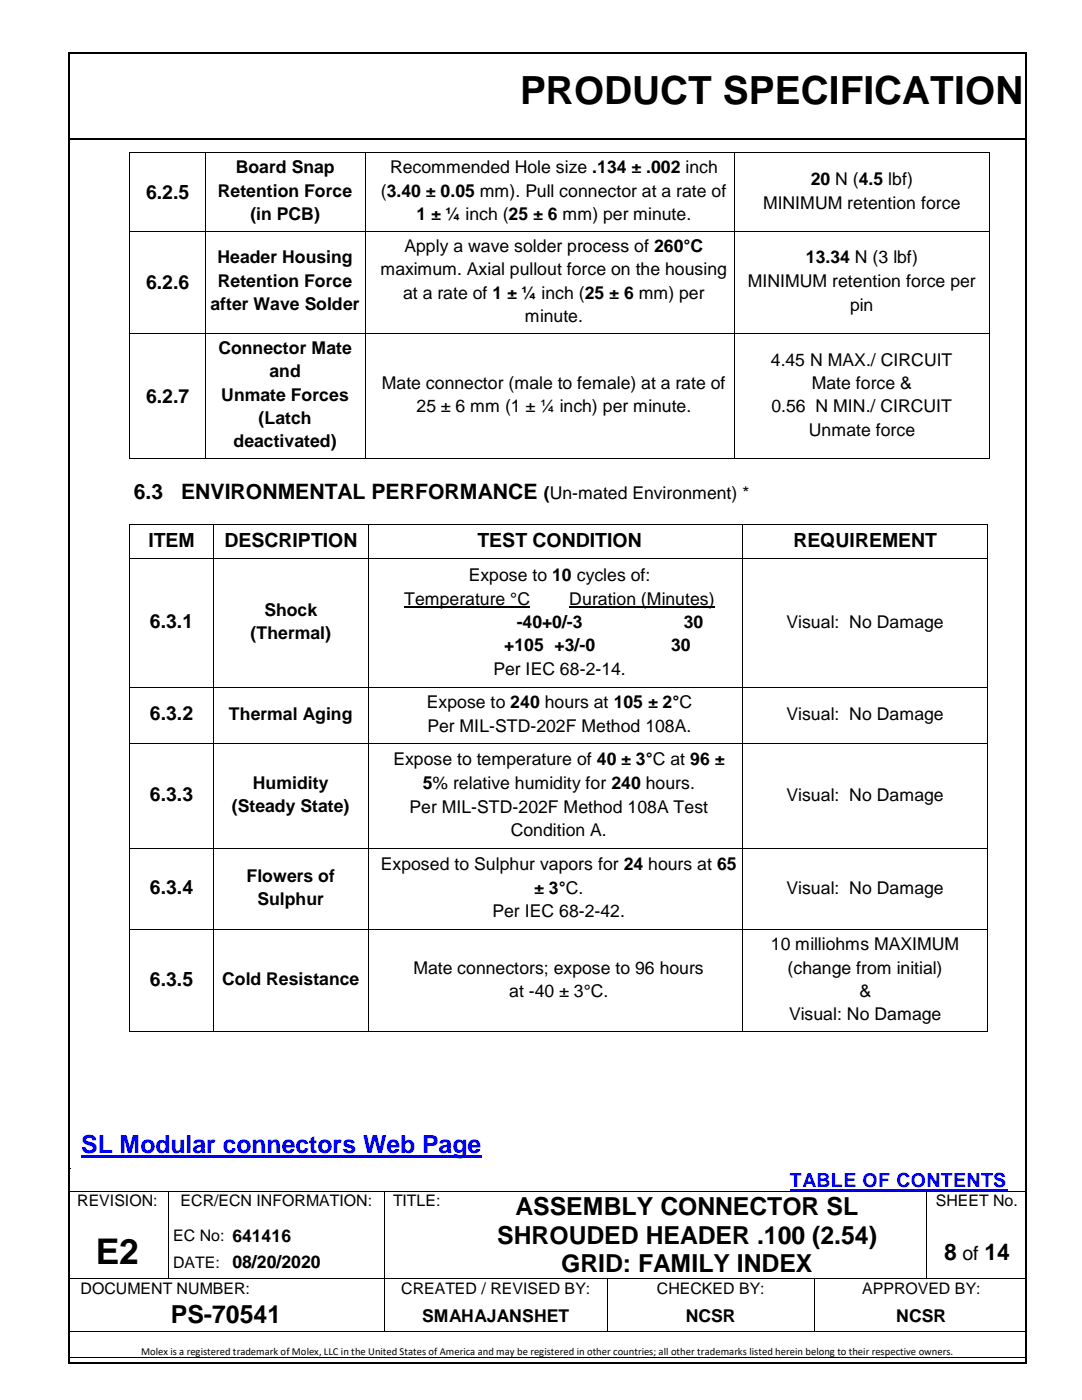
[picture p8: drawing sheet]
<svg xmlns="http://www.w3.org/2000/svg" width="216mm" height="279mm" viewBox="0 0 216 279" stroke-linecap="round" stroke-linejoin="round" font-family="sans-serif">
<defs><g id="words">
<text font-size="7.7" x="103.8" y="20.7">PRODUCT SPECIFICATION</text>
<text font-size="7.1" x="19.1" y="252.3">E2</text>
<text font-size="5" fill="#00f" x="16.2" y="230">SL Modular connectors Web Page</text>
<g font-size="5">
<text x="102.9" y="242.6">ASSEMBLY CONNECTOR SL</text>
<text x="99.2" y="248.2">SHROUDED HEADER .100 (2.54)</text>
<text x="111.9" y="253.9">GRID: FAMILY INDEX</text>
<text x="34.1" y="264">PS-70541</text>
</g>
<g font-size="4.6">
<text x="188.4" y="251.5">8</text>
<text x="196.4" y="251.5">14</text>
</g>
<g font-size="4.2">
<text x="26.7" y="99.6">6.3</text>
<text x="36.1" y="99.6">ENVIRONMENTAL PERFORMANCE</text>
</g>
<g font-size="3.9">
<text x="29.1" y="39.6">6.2.5</text>
<text x="29.1" y="57.7">6.2.6</text>
<text x="29.1" y="80.4">6.2.7</text>
<text x="29.6" y="109.1">ITEM</text>
<text x="44.8" y="109.1">DESCRIPTION</text>
<text x="95.3" y="109.1">TEST CONDITION</text>
<text x="158.3" y="109.1">REQUIREMENT</text>
<text x="29.9" y="125.4">6.3.1</text>
<text x="29.9" y="143.8">6.3.2</text>
<text x="29.9" y="159.8">6.3.3</text>
<text x="29.9" y="178.4">6.3.4</text>
<text x="29.9" y="196.7">6.3.5</text>
<text x="192.1" y="251.5">of</text>
</g>
<text font-size="3.9" fill="#00f" x="157.6" y="236.9">TABLE OF CONTENTS</text>
<g font-size="3.5">
<text x="47" y="34.6">Board Snap</text>
<text x="77.8" y="34.6">Recommended Hole size .134 ± .002 inch</text>
<text x="43.5" y="39.3">Retention Force</text>
<text x="76" y="39.3">(3.40 ± 0.05 mm). Pull connector at a rate of</text>
<text x="152.3" y="41.6">MINIMUM retention force</text>
<text x="161.8" y="36.9">20 N (4.5 lbf)</text>
<text x="50" y="43.9">(in PCB)</text>
<text x="83.1" y="43.9">1 ± ¼ inch (25 ± 6 mm) per minute.</text>
<text x="43.4" y="52.6">Header Housing</text>
<text x="80.7" y="50.3">Apply a wave solder process of 260°C</text>
<text x="160.8" y="52.6">13.34 N (3 lbf)</text>
<text x="43.5" y="57.2">Retention Force</text>
<text x="75.9" y="55">maximum. Axial pullout force on the housing</text>
<text x="80.5" y="59.6">at a rate of 1 ± ¼ inch (25 ± 6 mm) per</text>
<text x="149.2" y="57.3">MINIMUM retention force per</text>
<text x="42" y="61.9">after Wave Solder</text>
<text x="104.8" y="64.3">minute.</text>
<text x="169.6" y="62">pin</text>
<text x="43.6" y="70.6">Connector Mate</text>
<text x="53.8" y="75.3">and</text>
<text x="76.2" y="77.6">Mate connector (male to female) at a rate of</text>
<text x="153.8" y="73">4.45 N MAX./ CIRCUIT</text>
<text x="162" y="77.6">Mate force &amp;</text>
<text x="44.2" y="79.9">Unmate Forces</text>
<text x="83.1" y="82.3">25 ± 6 mm (1 ± ¼ inch) per minute.</text>
<text x="153.9" y="82.3">0.56 N MIN./ CIRCUIT</text>
<text x="46.6" y="89.3">deactivated)</text>
<text x="51.6" y="84.6">(Latch</text>
<text x="161.4" y="87">Unmate force</text>
<text x="108.5" y="99.6">(Un-mated Environment) *</text>
<text x="93.5" y="116">Expose to 10 cycles of:</text>
<text x="52.8" y="123">Shock</text>
<text x="80.7" y="120.7">Temperature °C</text>
<text x="103.1" y="125.3">-40+0/-3</text>
<text x="113.6" y="120.7">Duration (Minutes)</text>
<text x="136.4" y="125.3">30</text>
<text x="157" y="125.3">Visual: No Damage</text>
<text x="50" y="127.6">(Thermal)</text>
<text x="100.6" y="129.9">+105 +3/-0</text>
<text x="133.9" y="129.9">30</text>
<text x="98.4" y="134.7">Per IEC 68-2-14.</text>
<text x="45.7" y="143.7">Thermal Aging</text>
<text x="85.2" y="141.4">Expose to 240 hours at 105 ± 2°C</text>
<text x="157" y="143.7">Visual: No Damage</text>
<text x="85.3" y="146.1">Per MIL-STD-202F Method 108A.</text>
<text x="78.5" y="152.8">Expose to temperature of 40 ± 3°C at 96 ±</text>
<text x="50.5" y="157.4">Humidity</text>
<text x="84.3" y="157.4">5% relative humidity for 240 hours.</text>
<text x="157" y="159.8">Visual: No Damage</text>
<text x="46.3" y="162.1">(Steady State)</text>
<text x="81.7" y="162.2">Per MIL-STD-202F Method 108A Test</text>
<text x="101.9" y="166.8">Condition A.</text>
<text x="76" y="173.7">Exposed to Sulphur vapors for 24 hours at 65</text>
<text x="49.2" y="176">Flowers of</text>
<text x="106.6" y="178.3">± 3°C.</text>
<text x="157" y="178.4">Visual: No Damage</text>
<text x="51.4" y="180.7">Sulphur</text>
<text x="98.3" y="183.1">Per IEC 68-2-42.</text>
<text x="153.8" y="189.7">10 milliohms MAXIMUM</text>
<text x="44.3" y="196.6">Cold Resistance</text>
<text x="82.5" y="194.3">Mate connectors; expose to 96 hours</text>
<text x="157.2" y="194.3">(change from initial)</text>
<text x="101.6" y="199">at -40 ± 3°C.</text>
<text x="157.5" y="203.6">Visual: No Damage</text>
<text x="171.5" y="199">&amp;</text>
<text x="46.4" y="253.1">08/20/2020</text>
<text x="84.3" y="263.8">SMAHAJANSHET</text>
<text x="136.8" y="263.8">NCSR</text>
<text x="178.9" y="263.8">NCSR</text>
</g>
<g font-size="3.2">
<text x="15.4" y="240.7">REVISION:</text>
<text x="36" y="240.7">ECR/ECN INFORMATION:</text>
<text x="78.4" y="240.7">TITLE:</text>
<text x="186.7" y="240.7">SHEET No.</text>
<text x="34.6" y="247.7">EC No: 641416</text>
<text x="34.6" y="253">DATE:</text>
<text x="16.1" y="258.2">DOCUMENT NUMBER:</text>
<text x="80.1" y="258.2">CREATED / REVISED BY:</text>
<text x="131.1" y="258.2">CHECKED BY:</text>
<text x="172" y="258.2">APPROVED BY:</text>
</g>
<text font-size="2.1" x="28.2" y="270.3">Molex is a registered trademark of Molex, LLC in the United States of America and may be registered in other countries; all other trademarks listed herein belong to their respective owners.</text>
</g></defs>
<g fill="#000">
<path d="M14 27.6h.3v.3h-.3z" fill-rule="evenodd"/>
<path d="M14 27.6h.3v.3h-.3z" fill-rule="evenodd"/>
<path d="M204.3 27.6h.3v.3h-.3z" fill-rule="evenodd"/>
<path d="M204.3 27.6h.3v.3h-.3z" fill-rule="evenodd"/>
</g>
<path d="M14.3 27.8h190.2" fill="none" stroke="#000" stroke-width=".34"/>
<path d="M16.2 230.5h79.8v.5h-79.8z" fill-rule="evenodd" fill="#00f"/>
<path d="M157.6 237.5h43.3" fill="none" stroke="#00f" stroke-width=".3"/>
<g fill="#000">
<path d="M13.6 10.3h.4v.4h-.4z" fill-rule="evenodd"/>
<path d="M13.6 10.3h.4v.4h-.4z" fill-rule="evenodd"/>
<path d="M204.5 10.3h.3v.4h-.3z" fill-rule="evenodd"/>
<path d="M204.5 10.3h.3v.4h-.3z" fill-rule="evenodd"/>
<path d="M25.8 30.4h.2v.9h-.2z" fill-rule="evenodd"/>
<path d="M25.8 30.4h.2v.1h-.2z" fill-rule="evenodd"/>
<path d="M40.9 30.5h.2v.8h-.2z" fill-rule="evenodd"/>
<path d="M40.9 30.4h.2v.1h-.2z" fill-rule="evenodd"/>
<path d="M72.8 30.5h.2v.8h-.2z" fill-rule="evenodd"/>
<path d="M72.8 30.4h.2v.1h-.2z" fill-rule="evenodd"/>
<path d="M146.5 30.5h.2v.8h-.2z" fill-rule="evenodd"/>
<path d="M146.5 30.4h.2v.1h-.2z" fill-rule="evenodd"/>
<path d="M197.3 30.4h.2v.9h-.2z" fill-rule="evenodd"/>
<path d="M197.3 30.4h.2v.1h-.2z" fill-rule="evenodd"/>
<path d="M25.8 46.1h.2v.9h-.2z" fill-rule="evenodd"/>
<path d="M40.9 46.1h.2v.9h-.2z" fill-rule="evenodd"/>
<path d="M72.8 46.1h.2v.9h-.2z" fill-rule="evenodd"/>
<path d="M146.5 46.1h.2v.9h-.2z" fill-rule="evenodd"/>
<path d="M197.3 46.1h.2v.9h-.2z" fill-rule="evenodd"/>
<path d="M25.8 66.4h.2v1h-.2z" fill-rule="evenodd"/>
<path d="M40.9 66.4h.2v1h-.2z" fill-rule="evenodd"/>
<path d="M72.8 66.4h.2v1h-.2z" fill-rule="evenodd"/>
<path d="M146.5 66.4h.2v1h-.2z" fill-rule="evenodd"/>
<path d="M197.3 66.4h.2v1h-.2z" fill-rule="evenodd"/>
<path d="M25.8 91.5h.2v.1h-.2z" fill-rule="evenodd"/>
<path d="M25.8 91.5h.2v.1h-.2z" fill-rule="evenodd"/>
<path d="M40.9 91.5h.2v.1h-.2z" fill-rule="evenodd"/>
<path d="M72.8 91.5h.2v.1h-.2z" fill-rule="evenodd"/>
<path d="M146.5 91.5h.2v.1h-.2z" fill-rule="evenodd"/>
<path d="M197.3 91.5h.2v.1h-.2z" fill-rule="evenodd"/>
<path d="M197.3 91.5h.2v.1h-.2z" fill-rule="evenodd"/>
<path d="M25.8 104.6h.2v1h-.2z" fill-rule="evenodd"/>
<path d="M25.8 104.6h.2v.2h-.2z" fill-rule="evenodd"/>
<path d="M25.8 111.4h.2v1h-.2z" fill-rule="evenodd"/>
<path d="M42.5 104.8h.1v.8h-.1z" fill-rule="evenodd"/>
<path d="M42.5 104.6h.1v.2h-.1z" fill-rule="evenodd"/>
<path d="M42.5 111.4h.1v1h-.1z" fill-rule="evenodd"/>
<path d="M73.5 104.8h.1v.8h-.1z" fill-rule="evenodd"/>
<path d="M73.5 104.6h.1v.2h-.1z" fill-rule="evenodd"/>
<path d="M73.5 111.4h.1v1h-.1z" fill-rule="evenodd"/>
<path d="M148.1 104.8h.2v.8h-.2z" fill-rule="evenodd"/>
<path d="M148.1 104.6h.2v.2h-.2z" fill-rule="evenodd"/>
<path d="M148.1 111.4h.2v1h-.2z" fill-rule="evenodd"/>
<path d="M197.1 104.6h.1v1h-.1z" fill-rule="evenodd"/>
<path d="M197.1 104.6h.1v.2h-.1z" fill-rule="evenodd"/>
<path d="M197.1 111.4h.1v1h-.1z" fill-rule="evenodd"/>
<path d="M25.8 137.1h.2v1h-.2z" fill-rule="evenodd"/>
<path d="M42.5 137.1h.1v1h-.1z" fill-rule="evenodd"/>
<path d="M73.5 137.1h.1v1h-.1z" fill-rule="evenodd"/>
<path d="M148.1 137.1h.2v1h-.2z" fill-rule="evenodd"/>
<path d="M197.1 137.1h.1v1h-.1z" fill-rule="evenodd"/>
<path d="M25.8 148.3h.2v.9h-.2z" fill-rule="evenodd"/>
<path d="M42.5 148.3h.1v.9h-.1z" fill-rule="evenodd"/>
<path d="M73.5 148.3h.1v.9h-.1z" fill-rule="evenodd"/>
<path d="M148.1 148.3h.2v.9h-.2z" fill-rule="evenodd"/>
<path d="M197.1 148.3h.1v.9h-.1z" fill-rule="evenodd"/>
<path d="M25.8 169.2h.2v1h-.2z" fill-rule="evenodd"/>
<path d="M42.5 169.2h.1v1h-.1z" fill-rule="evenodd"/>
<path d="M73.5 169.2h.1v1h-.1z" fill-rule="evenodd"/>
<path d="M148.1 169.2h.2v1h-.2z" fill-rule="evenodd"/>
<path d="M197.1 169.2h.1v1h-.1z" fill-rule="evenodd"/>
<path d="M25.8 185.4h.2v1h-.2z" fill-rule="evenodd"/>
<path d="M42.5 185.4h.1v1h-.1z" fill-rule="evenodd"/>
<path d="M73.5 185.4h.1v1h-.1z" fill-rule="evenodd"/>
<path d="M148.1 185.4h.2v1h-.2z" fill-rule="evenodd"/>
<path d="M197.1 185.4h.1v1h-.1z" fill-rule="evenodd"/>
<path d="M25.8 205.8h.2v.2h-.2z" fill-rule="evenodd"/>
<path d="M25.8 205.8h.2v.2h-.2z" fill-rule="evenodd"/>
<path d="M42.5 205.8h.1v.2h-.1z" fill-rule="evenodd"/>
<path d="M73.5 205.8h.1v.2h-.1z" fill-rule="evenodd"/>
<path d="M148.1 205.8h.2v.2h-.2z" fill-rule="evenodd"/>
<path d="M197.1 205.8h.1v.2h-.1z" fill-rule="evenodd"/>
<path d="M197.1 205.8h.1v.2h-.1z" fill-rule="evenodd"/>
<path d="M14 233.2h.1v.1h-.1z" fill-rule="evenodd"/>
<path d="M14 237.6h.1v.2h-.1z" fill-rule="evenodd"/>
<path d="M14 237.6h.1v.2h-.1z" fill-rule="evenodd"/>
<path d="M33.5 237.6h.2v.2h-.2z" fill-rule="evenodd"/>
<path d="M76.7 237.6h.2v.2h-.2z" fill-rule="evenodd"/>
<path d="M89.5 237.6h.1v.2h-.1z" fill-rule="evenodd"/>
<path d="M109.2 237.6h.2v.2h-.2z" fill-rule="evenodd"/>
<path d="M184.7 237.6h.2v.2h-.2z" fill-rule="evenodd"/>
<path d="M14 255h.1v.2h-.1z" fill-rule="evenodd"/>
<path d="M14 255h.1v.2h-.1z" fill-rule="evenodd"/>
<path d="M33.5 244.4h.2v.2h-.2z" fill-rule="evenodd"/>
<path d="M33.5 248.5h.2v.2h-.2z" fill-rule="evenodd"/>
<path d="M33.5 255h.2v.2h-.2z" fill-rule="evenodd"/>
<path d="M46.4 255h.1v.2h-.1z" fill-rule="evenodd"/>
<path d="M76.7 244.4h.2v.2h-.2z" fill-rule="evenodd"/>
<path d="M76.7 248.5h.2v.2h-.2z" fill-rule="evenodd"/>
<path d="M76.7 255h.2v.2h-.2z" fill-rule="evenodd"/>
<path d="M89.5 255h.1v.2h-.1z" fill-rule="evenodd"/>
<path d="M121.1 255h.1v.2h-.1z" fill-rule="evenodd"/>
<path d="M162.5 255h.2v.2h-.2z" fill-rule="evenodd"/>
<path d="M184.7 244.4h.2v.2h-.2z" fill-rule="evenodd"/>
<path d="M184.7 248.5h.2v.2h-.2z" fill-rule="evenodd"/>
<path d="M184.7 255h.2v.2h-.2z" fill-rule="evenodd"/>
<path d="M13.6 271.8h.4v.4h-.4z" fill-rule="evenodd"/>
<path d="M13.6 271.8h.4v.4h-.4z" fill-rule="evenodd"/>
<path d="M14 265.7h.1v.2h-.1z" fill-rule="evenodd"/>
<path d="M14 270.9h.1v.2h-.1z" fill-rule="evenodd"/>
<path d="M14 270.9h.1v.2h-.1z" fill-rule="evenodd"/>
<path d="M76.7 265.7h.2v.2h-.2z" fill-rule="evenodd"/>
<path d="M121.1 265.7h.1v.2h-.1z" fill-rule="evenodd"/>
<path d="M162.5 265.7h.2v.2h-.2z" fill-rule="evenodd"/>
<path d="M204.5 271.8h.3v.4h-.3z" fill-rule="evenodd"/>
<path d="M204.5 271.8h.3v.4h-.3z" fill-rule="evenodd"/>
</g>
<g fill="none" stroke="#000" stroke-width=".2">
<path d="M25.9 31.3v14.8M26 30.4h14.9M41 31.3v14.8M41.1 30.4h31.7M72.9 31.3v14.8M73 30.4h73.5M146.6 31.3v14.8M146.7 30.4h50.6M197.4 31.3v14.8M25.9 47v19.4M26 46.2h14.9M41 47v19.4"/>
<path d="M41.1 46.2h31.7M72.9 47v19.4M73 46.2h73.5M146.6 47v19.4M146.7 46.2h50.6M197.4 47v19.4M25.9 67.4v24.1M26 66.5h14.9M41 67.4v24.1M41.1 66.5h31.7M72.9 67.4v24.1M73 66.5h73.5"/>
<path d="M146.6 67.4v24.1M146.7 66.5h50.6M197.4 67.4v24.1M26 91.5h14.9M41.1 91.5h31.7M73 91.5h73.5M146.7 91.5h50.6M25.9 105.6v5.8M25.9 112.4v24.7M26 104.7h16.5M26 111.5h16.5M42.6 105.6v5.8"/>
<path d="M42.6 112.4v24.7M42.6 104.7h30.9M42.6 111.5h30.9M73.6 105.6v5.8M73.6 112.4v24.7M73.6 104.7h74.5M73.6 111.5h74.5M148.2 105.6v5.8M148.2 112.4v24.7M148.3 104.7h48.8M148.3 111.5h48.8M197.1 105.6v5.8"/>
<path d="M197.1 112.4v24.7M25.9 138.1v10.2M26 137.2h16.5M42.6 138.1v10.2M42.6 137.2h30.9M73.6 138.1v10.2M73.6 137.2h74.5M148.2 138.1v10.2M148.3 137.2h48.8M197.1 138.1v10.2M25.9 149.2v20M26 148.4h16.5"/>
<path d="M42.6 149.2v20M42.6 148.4h30.9M73.6 149.2v20M73.6 148.4h74.5M148.2 149.2v20M148.3 148.4h48.8M197.1 149.2v20M25.9 170.2v15.2M26 169.3h16.5M42.6 170.2v15.2M42.6 169.3h30.9M73.6 170.2v15.2"/>
<path d="M73.6 169.3h74.5M148.2 170.2v15.2M148.3 169.3h48.8M197.1 170.2v15.2M25.9 186.4v19.4M26 185.5h16.5M42.6 186.4v19.4M42.6 185.5h30.9M73.6 186.4v19.4M73.6 185.5h74.5M148.2 186.4v19.4M148.3 185.5h48.8"/>
<path d="M197.1 186.4v19.4M26 205.9h16.5M42.6 205.9h30.9M73.6 205.9h74.5M148.3 205.9h48.8M14.1 237.7h19.4M33.6 237.8v6.6M33.7 237.7h43M76.8 237.8v6.6M76.9 237.7h12.6M89.6 237.7h19.6M109.4 237.7h75.3"/>
<path d="M184.8 237.8v6.6M184.9 237.7h19.6M14.1 255.1h19.4M33.6 244.6v3.9M33.6 248.7v6.3M33.7 255.1h12.7M46.5 255.1h30.2M76.8 244.6v3.9M76.8 248.7v6.3M76.8 255.2v10.5M76.9 255.1h12.6M89.6 255.1h31.5"/>
<path d="M121.1 255.2v10.5M121.2 255.1h41.3M162.6 255.2v10.5M162.7 255.1h22M184.8 244.6v3.9M184.8 248.7v6.3M184.9 255.1h19.6M14.1 265.8h62.6M14.1 271h190.4M76.9 265.8h44.2M121.2 265.8h41.3M162.7 265.8h41.8"/>
</g>
<path d="M80.7 121.2h25.1M113.6 121.2h29" fill="none" stroke="#000" stroke-width=".25"/>
<path d="M13.8 10.7v261.1M14 10.5h190.5M204.7 10.7v261.1M14 272h190.5" fill="none" stroke="#000" stroke-width=".34"/>
<use href="#words"/>
</svg>
